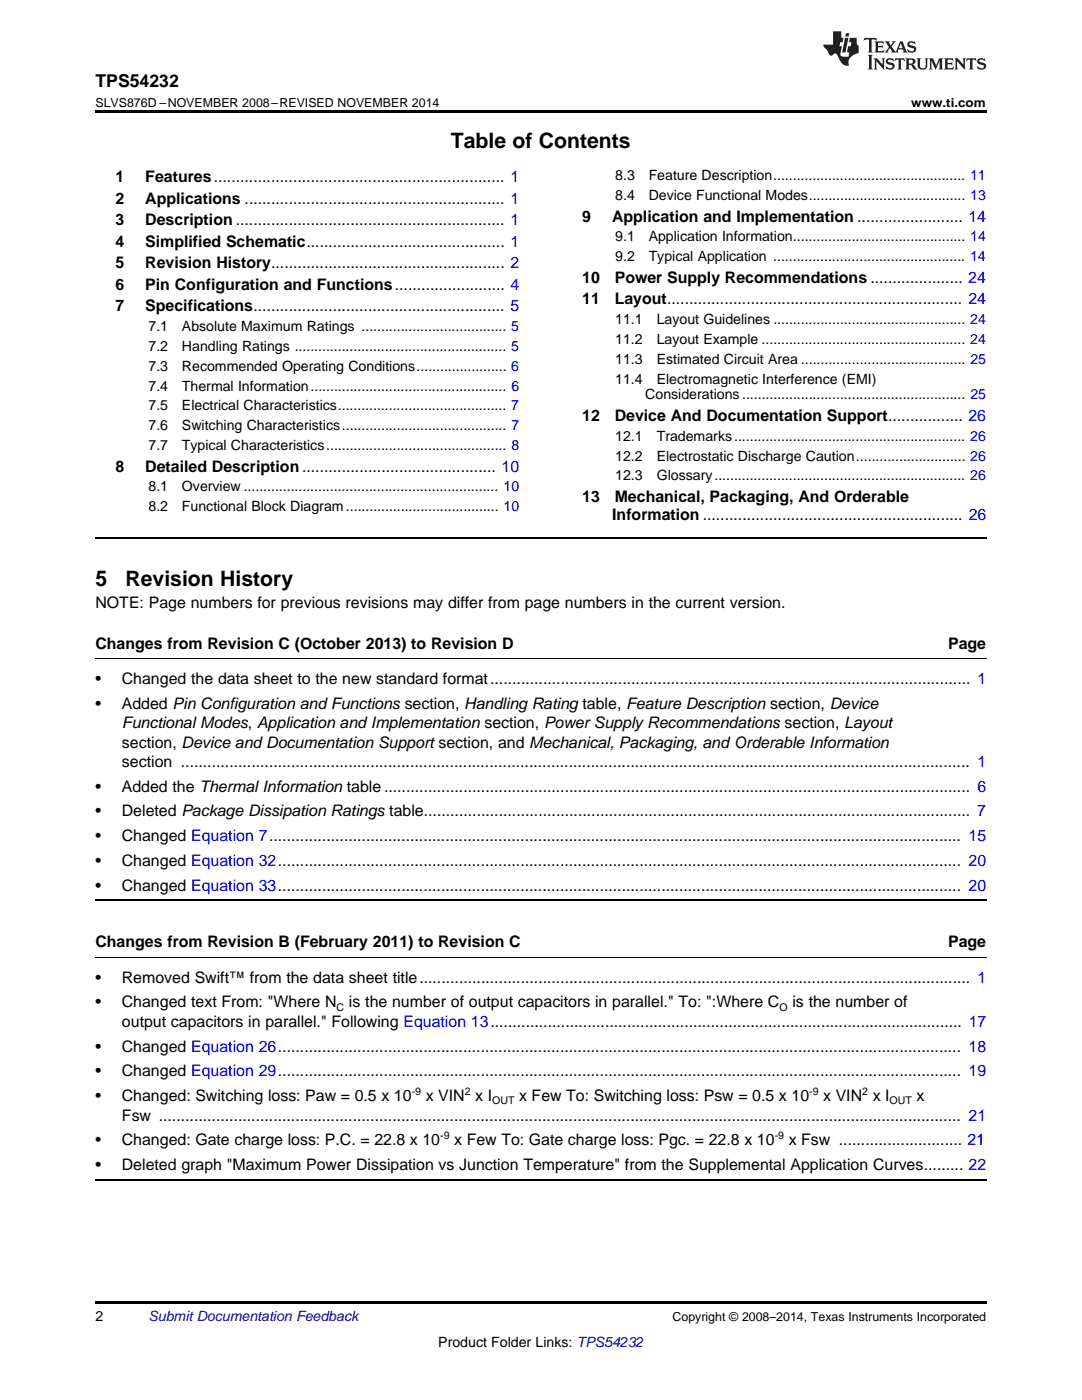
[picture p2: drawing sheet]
<svg xmlns="http://www.w3.org/2000/svg" width="216mm" height="279mm" viewBox="0 0 216 279" stroke-linecap="round" stroke-linejoin="round" font-family="sans-serif">
<defs><g id="words">
<g font-size="4.2">
<text x="90" y="29.6">Table of Contents</text>
<text x="19" y="117">5</text>
<text x="25" y="117">Revision History</text>
</g>
<text font-size="3.5" x="19" y="17.3">TPS54232</text>
<g font-size="3.2">
<text x="23" y="36.3">1</text>
<text x="23" y="40.6">2</text>
<text x="29" y="36.3">Features.................................................................. 1</text>
<text x="29" y="40.6">Applications ........................................................... 1</text>
<text x="23" y="44.9">3</text>
<text x="29" y="44.9">Description ............................................................. 1</text>
<text x="116.2" y="44.2">9</text>
<text x="122.1" y="44.2">Application and Implementation ........................ 14</text>
<text x="23" y="49.2">4</text>
<text x="23" y="53.6">5</text>
<text x="29" y="49.2">Simplified Schematic............................................. 1</text>
<text x="29" y="53.6">Revision History..................................................... 2</text>
<text x="23" y="57.9">6</text>
<text x="29" y="57.9">Pin Configuration and Functions......................... 4</text>
<text x="116.2" y="56.4">10</text>
<text x="122.7" y="56.4">Power Supply Recommendations ..................... 24</text>
<text x="23" y="62.2">7</text>
<text x="29" y="62.2">Specifications......................................................... 5</text>
<text x="116.2" y="60.7">11</text>
<text x="122.7" y="60.7">Layout................................................................... 24</text>
<text x="116.2" y="84">12</text>
<text x="122.7" y="84">Device And Documentation Support................. 26</text>
<text x="23" y="94.1">8</text>
<text x="29" y="94.1">Detailed Description............................................ 10</text>
<text x="116.2" y="100.2">13</text>
<text x="122.7" y="100.2">Mechanical, Packaging, And Orderable</text>
<text x="122.2" y="103.7">Information ........................................................... 26</text>
<text x="19" y="121.3">NOTE: Page numbers for previous revisions may differ from page numbers in the current version.</text>
<text x="19" y="129.4">Changes from Revision C (October 2013) to Revision D</text>
<text x="189.2" y="129.4">Page</text>
<text x="19" y="136.5">•</text>
<text x="24.3" y="136.5">Changed the data sheet to the new standard format............................................................................................................. 1</text>
<text x="19" y="141.4">•</text>
<text x="24.3" y="141.4">Added Pin Configuration and Functions section, Handling Rating table, Feature Description section, Device</text>
<text x="24.3" y="145.3">Functional Modes, Application and Implementation section, Power Supply Recommendations section, Layout</text>
<text x="24.3" y="149.2">section, Device and Documentation Support section, and Mechanical, Packaging, and Orderable Information</text>
<text x="24.3" y="153.1">section ................................................................................................................................................................................... 1</text>
<text x="19" y="158">•</text>
<text x="24.3" y="158">Added the Thermal Information table..................................................................................................................................... 6</text>
<text x="19" y="162.9">•</text>
<text x="19" y="167.9">•</text>
<text x="24.3" y="162.9">Deleted Package Dissipation Ratings table............................................................................................................................ 7</text>
<text x="24.3" y="167.9">Changed Equation 7............................................................................................................................................................. 15</text>
<text x="19" y="172.8">•</text>
<text x="24.3" y="172.8">Changed Equation 32........................................................................................................................................................... 20</text>
<text x="19" y="177.8">•</text>
<text x="24.3" y="177.8">Changed Equation 33........................................................................................................................................................... 20</text>
<text x="19" y="189.1">Changes from Revision B (February 2011) to Revision C</text>
<text x="189.2" y="189.1">Page</text>
<text x="19" y="196.1">•</text>
<text x="24.3" y="196.1">Removed Swift™ from the data sheet title............................................................................................................................. 1</text>
<text x="19" y="201">•</text>
<text x="24.3" y="201">Changed text From: &quot;Where N</text>
<text x="69.6" y="201">is the number of output capacitors in parallel.&quot; To: &quot;:Where C</text>
<text x="158.1" y="201">is the number of</text>
<text x="19" y="209.9">•</text>
<text x="24.3" y="209.9">Changed Equation 26........................................................................................................................................................... 18</text>
<text x="24.3" y="204.9">output capacitors in parallel.&quot; Following Equation 13........................................................................................................... 17</text>
<text x="19" y="214.8">•</text>
<text x="24.3" y="214.8">Changed Equation 29........................................................................................................................................................... 19</text>
<text x="19" y="219.7">•</text>
<text x="24.3" y="219.7">Changed: Switching loss: Paw = 0.5 x 10</text>
<text x="84.9" y="219.7">x VIN x I</text>
<text x="103.6" y="219.7">x Few To: Switching loss: Psw = 0.5 x 10</text>
<text x="164.3" y="219.7">x VIN x I</text>
<text x="182.9" y="219.7">x</text>
<text x="24.3" y="223.6">Fsw ...................................................................................................................................................................................... 21</text>
<text x="19" y="228.6">•</text>
<text x="19" y="233.5">•</text>
<text x="24.3" y="228.6">Changed: Gate charge loss: P.C. = 22.8 x 10</text>
<text x="24.3" y="233.5">Deleted graph &quot;Maximum Power Dissipation vs Junction Temperature&quot; from the Supplemental Application Curves......... 22</text>
<text x="90.6" y="228.6">x Few To: Gate charge loss: Pgc. = 22.8 x 10</text>
<text x="157.4" y="228.6">x Fsw ............................ 21</text>
</g>
<g font-size="2.8">
<text x="122.8" y="36">8.3</text>
<text x="129.4" y="36">Feature Description................................................. 11</text>
<text x="122.8" y="39.9">8.4</text>
<text x="129.4" y="39.9">Device Functional Modes........................................ 13</text>
<text x="122.8" y="48.2">9.1</text>
<text x="122.8" y="52.1">9.2</text>
<text x="129.4" y="48.2">Application Information............................................ 14</text>
<text x="129.4" y="52.1">Typical Application ................................................. 14</text>
<text x="122.8" y="64.7">11.1</text>
<text x="131" y="64.7">Layout Guidelines ................................................. 24</text>
<text x="29.6" y="66.1">7.1</text>
<text x="29.6" y="70.1">7.2</text>
<text x="36.3" y="66.1">Absolute Maximum Ratings ..................................... 5</text>
<text x="36.3" y="70.1">Handling Ratings ...................................................... 5</text>
<text x="122.8" y="68.7">11.2</text>
<text x="131" y="68.7">Layout Example .................................................... 24</text>
<text x="29.6" y="74">7.3</text>
<text x="29.6" y="78">7.4</text>
<text x="36.3" y="74">Recommended Operating Conditions....................... 6</text>
<text x="36.3" y="78">Thermal Information.................................................. 6</text>
<text x="122.8" y="72.6">11.3</text>
<text x="122.8" y="76.6">11.4</text>
<text x="131" y="72.6">Estimated Circuit Area .......................................... 25</text>
<text x="131" y="76.6">Electromagnetic Interference (EMI)</text>
<text x="29.6" y="81.9">7.5</text>
<text x="36.3" y="81.9">Electrical Characteristics........................................... 7</text>
<text x="128.8" y="79.7">Considerations ......................................................... 25</text>
<text x="29.6" y="85.9">7.6</text>
<text x="29.6" y="89.8">7.7</text>
<text x="36.3" y="85.9">Switching Characteristics.......................................... 7</text>
<text x="36.3" y="89.8">Typical Characteristics.............................................. 8</text>
<text x="122.8" y="88">12.1</text>
<text x="131" y="88">Trademarks........................................................... 26</text>
<text x="122.8" y="91.9">12.2</text>
<text x="122.8" y="95.9">12.3</text>
<text x="131" y="91.9">Electrostatic Discharge Caution............................ 26</text>
<text x="131" y="95.9">Glossary................................................................ 26</text>
<text x="29.6" y="98.1">8.1</text>
<text x="36.3" y="98.1">Overview ................................................................. 10</text>
<text x="29.6" y="102">8.2</text>
<text x="36.3" y="102">Functional Block Diagram....................................... 10</text>
<text x="19" y="263.6">2</text>
<text x="87.5" y="268.9">Product Folder Links: TPS54232</text>
</g>
<text font-size="2.8" fill="#0000c8" x="29.6" y="263.6">Submit Documentation Feedback</text>
<g font-size="2.5">
<text x="19" y="21.4">SLVS876D –NOVEMBER 2008–REVISED NOVEMBER 2014</text>
<text x="181.8" y="21.4">www.ti.com</text>
<text x="134.2" y="263.6">Copyright © 2008–2014, Texas Instruments Incorporated</text>
</g>
<g font-size="2.1">
<text x="67.2" y="201.7">C</text>
<text x="155.5" y="201.7">O</text>
<text x="82.2" y="218.5">-9</text>
<text x="92.7" y="218.5">2</text>
<text x="98.2" y="220.4">OUT</text>
<text x="161.5" y="218.5">-9</text>
<text x="172" y="218.5">2</text>
<text x="177.5" y="220.4">OUT</text>
<text x="87.8" y="227.3">-9</text>
<text x="154.6" y="227.3">-9</text>
</g>
</g></defs>
<path d="M19 22h177.8v.5h-177.8zM19 259.7h177.8v.5h-177.8z" fill="#000"/>
<path d="M19 107.4h177.8M19 179.7h177.8M19 235.4h177.8" fill="none" stroke="#000" stroke-width=".35"/>
<path d="M19 131.5h177.8M19 191.1h177.8" fill="none" stroke="#000" stroke-width=".2"/>
<g fill="#231f20">
<path d="M172.5 7.6l-.1 .5 .4-.2h.6v.1v2.1l-.2 .4h.9l-.2-.4v-2.1l.1-.1h.5l.5 .2-.2-.5zM174.5 8.3l.2 .3v1.5l-.2 .4h1.8l.2-.6a1.04 1.04 0 0 1-1.3 .2v-.7h.6l.3 .2v-.6l-.3 .2h-.6v-.6l.8-.1 .4 .3-.2-.5zM176.5 8.3l.9 1.1-.9 1.1h.8l-.2-.2 .4-.7 .5 .7-.2 .2h1.5l-.2-.2 .2-.4h.9l.1 .4-.2 .2h1l-.3-.3-.7-1.9h-.5l-.9 2-.8-1 .9-1h-.8l.1 .3-.4 .5-.3-.6 .1-.2zM179.7 8.6l.4 1h-.7zM181.3 8.4a.63 .63 0 0 0-.2 .7 .63 .63 0 0 0 .6 .4l.6 .2 .1 .2a.75 .75 0 0 1-.7 .4 .75 .75 0 0 1-.6-.5l.1 .7 .1-.1a1.11 1.11 0 0 0 1.5-.6 1.13 1.13 0 0 0-1.2-.8l-.1-.4a1.04 1.04 0 0 1 1.2 .2l-.2-.5-.2 .1-.4-.2zM173.2 10.9l.2 .4v2.2l-.2 .4h1l-.3-.4v-2.2l.3-.4zM174.3 11.6l.3 .4v1.5l-.3 .4h.8l-.2-.4v-1.3l1.5 1.7v-1.9l.2-.4h-.7l.2 .4v.9l-1.1-1.3zM177 11.8a.62 .62 0 0 0-.2 .7 .62 .62 0 0 0 .6 .4l.6 .1 .1 .3a.76 .76 0 0 1-.7 .3 .76 .76 0 0 1-.7-.4l.2 .7 .1-.1a1.11 1.11 0 0 0 1.5-.6 1.13 1.13 0 0 0-1.2-.8l-.1-.4a1.04 1.04 0 0 1 1.2 .2l-.2-.6-.2 .1-.5-.1zM178.7 11.6l-.2 .6a.61 .61 0 0 1 .8-.3v1.6l-.2 .4h.9l-.2-.4v-1.6a.63 .63 0 0 1 .7 .3l-.1-.6zM180.6 11.6l.3 .4v1.5l-.3 .4h1l-.2-.2-.1-.8 .6 .2a.76 .76 0 0 0 1.2 .7l-1-1a.58 .58 0 0 0 .6-.5 .58 .58 0 0 0-.5-.6zM181.4 11.9h.1a.45 .45 0 0 1 .5 .1 .45 .45 0 0 1 .1 .5l-.8 .2zM182.9 11.6l.2 .2a2.17 2.17 0 0 0 .3 1.9 .99 .99 0 0 0 1.6-.6v-1.1l.2-.4h-.7l.2 .2a1.92 1.92 0 0 1-.2 1.8 .6 .6 0 0 1-.9-.5v-1.1l.2-.4zM185.4 11.6l.2 .4v1.5l-.2 .4h.7l-.2-.4v-1.4l.8 1.8 .8-1.8v1.4l-.2 .4h.9l-.2-.4v-1.5l.2-.4h-.8l-.6 1.5-.6-1.5zM188.4 11.6l.2 .4v1.5l-.2 .4h1.8l.1-.6a1.04 1.04 0 0 1-1.2 .1v-.6h.5l.4 .2v-.6l-.4 .2h-.5v-.7h.8l.3 .3-.1-.6zM190.5 11.6l.2 .4v1.5l-.2 .4h.7l-.2-.4v-1.3l1.5 1.7v-1.9l.2-.4h-.7l.2 .4v.9l-1.1-1.3zM192.9 11.6l-.1 .6a.61 .61 0 0 1 .7-.3l.1 1.6-.3 .4h1l-.3-.4 .1-1.6a.63 .63 0 0 1 .7 .3l-.1-.6zM195.2 11.8a.62 .62 0 0 0-.2 .7 .62 .62 0 0 0 .6 .4l.6 .1 .1 .3a.76 .76 0 0 1-.7 .3 .76 .76 0 0 1-.6-.4l.1 .7 .1-.1a1.11 1.11 0 0 0 1.6-.6 1.13 1.13 0 0 0-1.3-.8l-.1-.4a1.04 1.04 0 0 1 1.2 .2l-.1-.6-.2 .1-.5-.1z"/>
<path d="M166.2 6.3v2.6h-1.9v.4l.8 .9a.91 .91 0 0 0 1 .8 .56 .56 0 0 1 .5-.3 .56 .56 0 0 1 .5 .3l.4 .8a1.53 1.53 0 0 0 1.9 1.2 1.54 1.54 0 0 1 1-2.1l.9-.3v-1.4a1.52 1.52 0 0 1-.4-1.6h-1.3l-.2 .8h.5l-.2 .8h-.5l-.1 1v.2l.4 .1-.2 .8a1.93 1.93 0 0 1-1.6-.3l.3-1.8h-.5l.2-.8h.4l.2-.8h-.4v-1.3zM168.6 7.6l-.6 2.9h.7l.6-2.9zM168.8 6.6l-.1 .7h.6l.2-.7z"/>
</g>
<use href="#words"/>
</svg>
